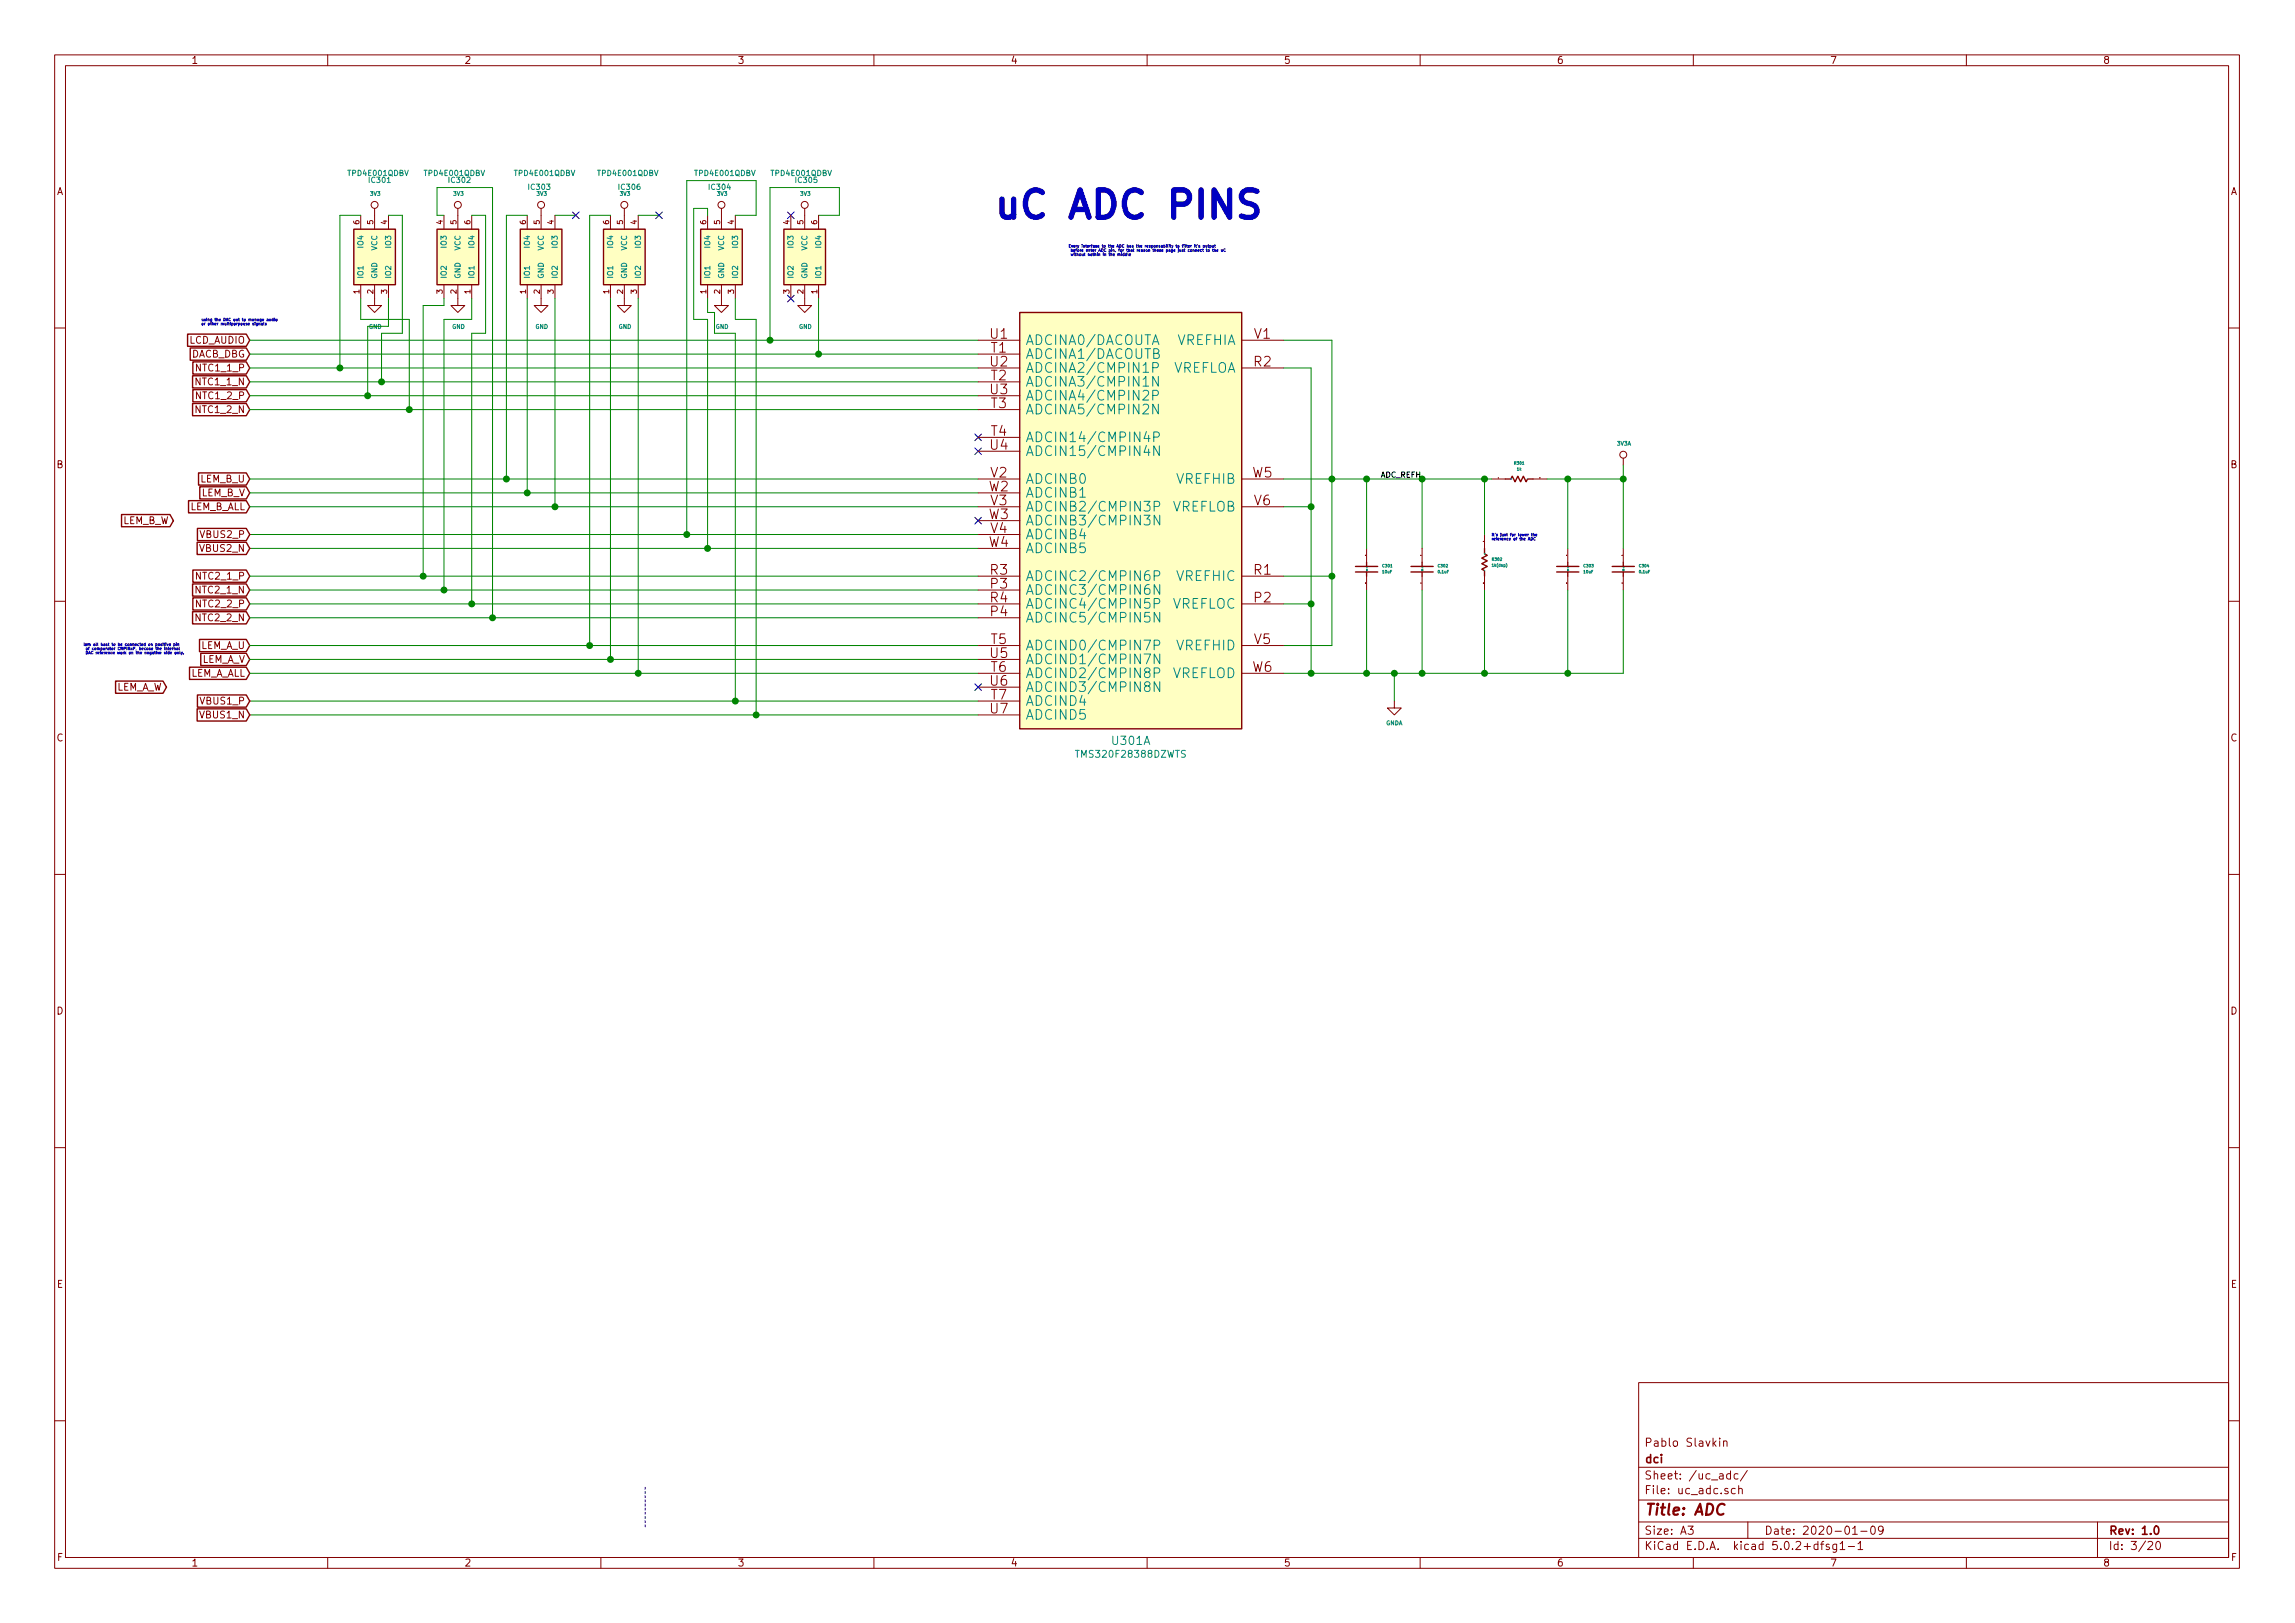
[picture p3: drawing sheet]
<svg xmlns="http://www.w3.org/2000/svg" width="420mm" height="297mm" viewBox="0 0 420 297" stroke-linecap="round" stroke-linejoin="round" font-family="sans-serif">
<defs><g id="words">
<text font-size="7" fill="#0000c2" x="181.6" y="40">uC ADC PINS</text>
<text font-size="2.8" fill="#840000" x="301" y="277.3">Title: ADC</text>
<g font-size="2.5" fill="#840000">
<text x="181.3" y="62">U1</text>
<text x="181.4" y="64.6">T1</text>
<text x="229.6" y="62">V1</text>
<text x="181.3" y="67.1">U2</text>
<text x="181.4" y="69.6">T2</text>
<text x="229.6" y="67.1">R2</text>
<text x="181.3" y="72.2">U3</text>
<text x="181.4" y="74.7">T3</text>
<text x="181.3" y="82.3">U4</text>
<text x="181.4" y="79.8">T4</text>
<text x="181" y="90">W2</text>
<text x="181.4" y="87.4">V2</text>
<text x="229.3" y="87.4">W5</text>
<text x="181" y="95">W3</text>
<text x="181.4" y="92.5">V3</text>
<text x="229.6" y="92.5">V6</text>
<text x="181" y="100.1">W4</text>
<text x="181.4" y="97.6">V4</text>
<text x="181.3" y="105.2">R3</text>
<text x="181.4" y="107.7">P3</text>
<text x="229.6" y="105.2">R1</text>
<text x="181.3" y="110.3">R4</text>
<text x="181.4" y="112.8">P4</text>
<text x="229.6" y="110.3">P2</text>
<text x="181.4" y="117.9">T5</text>
<text x="229.6" y="117.9">V5</text>
<text x="181.3" y="120.4">U5</text>
<text x="181.3" y="125.5">U6</text>
<text x="181.4" y="123">T6</text>
<text x="229.3" y="123">W6</text>
<text x="181.3" y="130.6">U7</text>
<text x="181.4" y="128.1">T7</text>
</g>
<g font-size="2.5" fill="#008484">
<text x="187.7" y="65.7">ADCINA1/DACOUTB</text>
<text x="187.7" y="63.2">ADCINA0/DACOUTA</text>
<text x="215.4" y="63.2">VREFHIA</text>
<text x="187.7" y="70.8">ADCINA3/CMPIN1N</text>
<text x="187.7" y="68.2">ADCINA2/CMPIN1P</text>
<text x="214.5" y="68.2">VREFLOA</text>
<text x="187.7" y="75.9">ADCINA5/CMPIN2N</text>
<text x="187.7" y="73.3">ADCINA4/CMPIN2P</text>
<text x="187.7" y="80.9">ADCIN14/CMPIN4P</text>
<text x="187.7" y="83.5">ADCIN15/CMPIN4N</text>
<text x="187.7" y="88.6">ADCINB0</text>
<text x="215.4" y="88.6">VREFHIB</text>
<text x="187.7" y="93.6">ADCINB2/CMPIN3P</text>
<text x="187.7" y="91.1">ADCINB1</text>
<text x="214.5" y="93.6">VREFLOB</text>
<text x="187.7" y="98.7">ADCINB4</text>
<text x="187.7" y="96.2">ADCINB3/CMPIN3N</text>
<text x="187.7" y="101.3">ADCINB5</text>
<text x="187.7" y="106.3">ADCINC2/CMPIN6P</text>
<text x="215.4" y="106.3">VREFHIC</text>
<text x="187.7" y="108.9">ADCINC3/CMPIN6N</text>
<text x="187.7" y="114">ADCINC5/CMPIN5N</text>
<text x="187.7" y="111.4">ADCINC4/CMPIN5P</text>
<text x="214.5" y="111.4">VREFLOC</text>
<text x="187.7" y="119">ADCIND0/CMPIN7P</text>
<text x="215.4" y="119">VREFHID</text>
<text x="187.7" y="124.1">ADCIND2/CMPIN8P</text>
<text x="187.7" y="121.6">ADCIND1/CMPIN7N</text>
<text x="214.5" y="124.1">VREFLOD</text>
<text x="187.7" y="129.2">ADCIND4</text>
<text x="187.7" y="126.7">ADCIND3/CMPIN8N</text>
<text x="187.7" y="131.7">ADCIND5</text>
</g>
<text font-size="2.1" fill="#008484" x="203.7" y="136.3">U301A</text>
<g font-size="2.1" fill="#840000">
<text x="301" y="267.8">dci</text>
<text x="301" y="264.8">Pablo Slavkin</text>
<text x="301" y="273.5">File: uc_adc.sch</text>
<text x="301" y="270.8">Sheet: /uc_adc/</text>
<text x="301" y="280.9">Size: A3</text>
<text x="323" y="280.9">Date: 2020-01-09</text>
<text x="386" y="280.9">Rev: 1.0</text>
<text x="301" y="283.7">KiCad E.D.A. kicad 5.0.2+dfsg1-1</text>
<text x="386" y="283.7">Id: 3/20</text>
</g>
<g font-size="1.8" fill="#840000">
<text x="35" y="11.7">1</text>
<text x="85" y="11.7">2</text>
<text x="135" y="11.7">3</text>
<text x="185" y="11.7">4</text>
<text x="235" y="11.7">5</text>
<text x="285" y="11.7">6</text>
<text x="335" y="11.7">7</text>
<text x="385" y="11.7">8</text>
<text x="10.4" y="35.7">A</text>
<text x="408.4" y="35.7">A</text>
<text x="34.6" y="62.9">LCD_AUDIO</text>
<text x="34.9" y="65.4">DACB_DBG</text>
<text x="36.1" y="70.5">NTC1_1_N</text>
<text x="36.2" y="68">NTC1_1_P</text>
<text x="36.1" y="75.6">NTC1_2_N</text>
<text x="36.2" y="73.1">NTC1_2_P</text>
<text x="10.4" y="85.7">B</text>
<text x="36.7" y="88.3">LEM_B_U</text>
<text x="408.4" y="85.7">B</text>
<text x="22.3" y="95.9">LEM_B_W</text>
<text x="34.5" y="93.4">LEM_B_ALL</text>
<text x="36.8" y="90.8">LEM_B_V</text>
<text x="36.8" y="101">VBUS2_N</text>
<text x="36.9" y="98.5">VBUS2_P</text>
<text x="36.2" y="106.1">NTC2_1_P</text>
<text x="36.1" y="113.7">NTC2_2_N</text>
<text x="36.1" y="108.6">NTC2_1_N</text>
<text x="36.2" y="111.2">NTC2_2_P</text>
<text x="36.7" y="118.8">LEM_A_U</text>
<text x="34.5" y="123.9">LEM_A_ALL</text>
<text x="36.8" y="121.3">LEM_A_V</text>
<text x="21.1" y="126.4">LEM_A_W</text>
<text x="36.8" y="131.5">VBUS1_N</text>
<text x="36.9" y="128.9">VBUS1_P</text>
<text x="10.4" y="135.7">C</text>
<text x="408.4" y="135.7">C</text>
<text x="10.4" y="185.7">D</text>
<text x="408.4" y="185.7">D</text>
<text x="10.4" y="235.7">E</text>
<text x="408.4" y="235.7">E</text>
<text x="10.5" y="285.7">F</text>
<text x="35" y="286.7">1</text>
<text x="85" y="286.7">2</text>
<text x="135" y="286.7">3</text>
<text x="185" y="286.7">4</text>
<text x="235" y="286.7">5</text>
<text x="285" y="286.7">6</text>
<text x="335" y="286.7">7</text>
<text x="385" y="286.7">8</text>
<text x="408.5" y="285.7">F</text>
</g>
<text font-size="1.8" fill="#008484" x="197.5" y="138.7">TMS320F28388DZWTS</text>
<g font-size="1.4" fill="#008484">
<text x="63.9" y="32.2">TPD4E001QDBV</text>
<text x="67.7" y="33.5">IC301</text>
<text x="77.8" y="32.2">TPD4E001QDBV</text>
<text x="82.3" y="33.5">IC302</text>
<text x="94.3" y="32.2">TPD4E001QDBV</text>
<text x="96.9" y="34.7">IC303</text>
<text x="109.6" y="32.2">TPD4E001QDBV</text>
<text x="113.4" y="34.7">IC306</text>
<text x="127.4" y="32.2">TPD4E001QDBV</text>
<text x="129.9" y="34.7">IC304</text>
<text x="141.3" y="32.2">TPD4E001QDBV</text>
<text x="145.8" y="33.5">IC305</text>
<text x="66.5" y="45.2" transform="rotate(-90 66.5 45.2)">IO4</text>
<text x="69.1" y="45.9" transform="rotate(-90 69.1 45.9)">VCC</text>
<text x="71.6" y="45.2" transform="rotate(-90 71.6 45.2)">IO3</text>
<text x="81.8" y="45.2" transform="rotate(-90 81.8 45.2)">IO3</text>
<text x="84.3" y="45.9" transform="rotate(-90 84.3 45.9)">VCC</text>
<text x="86.8" y="45.2" transform="rotate(-90 86.8 45.2)">IO4</text>
<text x="97" y="45.2" transform="rotate(-90 97 45.2)">IO4</text>
<text x="99.5" y="45.9" transform="rotate(-90 99.5 45.9)">VCC</text>
<text x="102.1" y="45.2" transform="rotate(-90 102.1 45.2)">IO3</text>
<text x="112.2" y="45.2" transform="rotate(-90 112.2 45.2)">IO4</text>
<text x="114.8" y="45.9" transform="rotate(-90 114.8 45.9)">VCC</text>
<text x="117.3" y="45.2" transform="rotate(-90 117.3 45.2)">IO3</text>
<text x="130" y="45.2" transform="rotate(-90 130 45.2)">IO4</text>
<text x="132.6" y="45.9" transform="rotate(-90 132.6 45.9)">VCC</text>
<text x="135.1" y="45.2" transform="rotate(-90 135.1 45.2)">IO3</text>
<text x="145.3" y="45.2" transform="rotate(-90 145.3 45.2)">IO3</text>
<text x="147.8" y="45.9" transform="rotate(-90 147.8 45.9)">VCC</text>
<text x="150.3" y="45.2" transform="rotate(-90 150.3 45.2)">IO4</text>
<text x="66.5" y="51.1" transform="rotate(-90 66.5 51.1)">IO1</text>
<text x="69.1" y="51.1" transform="rotate(-90 69.1 51.1)">GND</text>
<text x="71.6" y="51.1" transform="rotate(-90 71.6 51.1)">IO2</text>
<text x="81.8" y="51.1" transform="rotate(-90 81.8 51.1)">IO2</text>
<text x="84.3" y="51.1" transform="rotate(-90 84.3 51.1)">GND</text>
<text x="86.8" y="51.1" transform="rotate(-90 86.8 51.1)">IO1</text>
<text x="97" y="51.1" transform="rotate(-90 97 51.1)">IO1</text>
<text x="99.5" y="51.1" transform="rotate(-90 99.5 51.1)">GND</text>
<text x="102.1" y="51.1" transform="rotate(-90 102.1 51.1)">IO2</text>
<text x="112.2" y="51.1" transform="rotate(-90 112.2 51.1)">IO1</text>
<text x="114.8" y="51.1" transform="rotate(-90 114.8 51.1)">GND</text>
<text x="117.3" y="51.1" transform="rotate(-90 117.3 51.1)">IO2</text>
<text x="130" y="51.1" transform="rotate(-90 130 51.1)">IO1</text>
<text x="132.6" y="51.1" transform="rotate(-90 132.6 51.1)">GND</text>
<text x="135.1" y="51.1" transform="rotate(-90 135.1 51.1)">IO2</text>
<text x="145.3" y="51.1" transform="rotate(-90 145.3 51.1)">IO2</text>
<text x="147.8" y="51.1" transform="rotate(-90 147.8 51.1)">GND</text>
<text x="150.3" y="51.1" transform="rotate(-90 150.3 51.1)">IO1</text>
</g>
<g font-size="1.4" fill="#840000">
<text x="65.8" y="41.1" transform="rotate(-90 65.8 41.1)">6</text>
<text x="68.3" y="41.1" transform="rotate(-90 68.3 41.1)">5</text>
<text x="70.9" y="41.1" transform="rotate(-90 70.9 41.1)">4</text>
<text x="81" y="41.1" transform="rotate(-90 81 41.1)">4</text>
<text x="83.6" y="41.1" transform="rotate(-90 83.6 41.1)">5</text>
<text x="86.1" y="41.1" transform="rotate(-90 86.1 41.1)">6</text>
<text x="96.3" y="41.1" transform="rotate(-90 96.3 41.1)">6</text>
<text x="98.8" y="41.1" transform="rotate(-90 98.8 41.1)">5</text>
<text x="101.3" y="41.1" transform="rotate(-90 101.3 41.1)">4</text>
<text x="111.5" y="41.1" transform="rotate(-90 111.5 41.1)">6</text>
<text x="114" y="41.1" transform="rotate(-90 114 41.1)">5</text>
<text x="116.6" y="41.1" transform="rotate(-90 116.6 41.1)">4</text>
<text x="129.3" y="41.1" transform="rotate(-90 129.3 41.1)">6</text>
<text x="131.8" y="41.1" transform="rotate(-90 131.8 41.1)">5</text>
<text x="134.4" y="41.1" transform="rotate(-90 134.4 41.1)">4</text>
<text x="144.5" y="41.1" transform="rotate(-90 144.5 41.1)">4</text>
<text x="147.1" y="41.1" transform="rotate(-90 147.1 41.1)">5</text>
<text x="149.6" y="41.1" transform="rotate(-90 149.6 41.1)">6</text>
<text x="65.8" y="53.8" transform="rotate(-90 65.8 53.8)">1</text>
<text x="68.3" y="53.8" transform="rotate(-90 68.3 53.8)">2</text>
<text x="70.9" y="53.8" transform="rotate(-90 70.9 53.8)">3</text>
<text x="81" y="53.8" transform="rotate(-90 81 53.8)">3</text>
<text x="83.6" y="53.8" transform="rotate(-90 83.6 53.8)">2</text>
<text x="86.1" y="53.8" transform="rotate(-90 86.1 53.8)">1</text>
<text x="96.3" y="53.8" transform="rotate(-90 96.3 53.8)">1</text>
<text x="98.8" y="53.8" transform="rotate(-90 98.8 53.8)">2</text>
<text x="101.3" y="53.8" transform="rotate(-90 101.3 53.8)">3</text>
<text x="111.5" y="53.8" transform="rotate(-90 111.5 53.8)">1</text>
<text x="114" y="53.8" transform="rotate(-90 114 53.8)">2</text>
<text x="116.6" y="53.8" transform="rotate(-90 116.6 53.8)">3</text>
<text x="129.3" y="53.8" transform="rotate(-90 129.3 53.8)">1</text>
<text x="131.8" y="53.8" transform="rotate(-90 131.8 53.8)">2</text>
<text x="134.4" y="53.8" transform="rotate(-90 134.4 53.8)">3</text>
<text x="144.5" y="53.8" transform="rotate(-90 144.5 53.8)">3</text>
<text x="147.1" y="53.8" transform="rotate(-90 147.1 53.8)">2</text>
<text x="149.6" y="53.8" transform="rotate(-90 149.6 53.8)">1</text>
</g>
<text font-size="1.4" x="252.7" y="87.4">ADC_REFH</text>
<g font-size="1.1" fill="#008484">
<text x="67.5" y="60.2">GND</text>
<text x="82.8" y="60.2">GND</text>
<text x="98" y="60.2">GND</text>
<text x="113.3" y="60.2">GND</text>
<text x="131" y="60.2">GND</text>
<text x="146.3" y="60.2">GND</text>
<text x="253.7" y="132.7">GNDA</text>
</g>
<g font-size="1" fill="#008484">
<text x="67.8" y="35.8">3V3</text>
<text x="83.1" y="35.8">3V3</text>
<text x="98.3" y="35.8">3V3</text>
<text x="113.6" y="35.8">3V3</text>
<text x="131.3" y="35.8">3V3</text>
<text x="146.6" y="35.8">3V3</text>
<text x="296.1" y="81.5">3V3A</text>
</g>
<g font-size=".7" fill="#0000c2">
<text x="195.6" y="45.3">Every interfase to the ADC has the responsability to filter it's output</text>
<text x="195.8" y="46.1">before enter ADC pin, for that reason these page just connect to the uC</text>
<text x="195.8" y="46.8">without nothin in the middle</text>
<text x="36.8" y="58.8">using the DAC out to manage audio</text>
<text x="36.8" y="59.5">or other multiporpouse signals</text>
<text x="273" y="98.1">it's just for lower the</text>
<text x="273" y="98.9">reference of the ADC</text>
<text x="15.2" y="118.2">lem all hast to be connected on positive pin</text>
<text x="15.4" y="119">of comparator CMPINxP, becose the internal</text>
<text x="15.4" y="119.7">DAC reference work on the negative side only.</text>
</g>
<g font-size=".7" fill="#008484">
<text x="277.3" y="85">R301</text>
<text x="277.7" y="86.1">1k</text>
<text x="253.1" y="104.9">10uF</text>
<text x="253.2" y="103.8">C301</text>
<text x="263.3" y="103.8">C302</text>
<text x="263.3" y="104.9">0.1uF</text>
<text x="273.2" y="102.6">R302</text>
<text x="273.3" y="103.7">1k(dnp)</text>
<text x="290" y="104.9">10uF</text>
<text x="290" y="103.8">C303</text>
<text x="300.2" y="103.8">C304</text>
<text x="300.2" y="104.9">0.1uF</text>
</g>
</g></defs>
<g fill="none" stroke="#840000" stroke-width=".18">
<path d="M10 10h400v277h-400zM12 12h396v273.1h-396zM60 10v2M110 10v2M160 10v2M210 10v2M260 10v2M310 10v2M360 10v2M66 39.4v2.5M68.6 38.1v3.8M71.1 39.4v2.5"/>
<path d="M81.3 39.4v2.5M83.8 38.1v3.8M86.4 39.4v2.5M96.5 39.4v2.5M99.1 38.1v3.8M101.6 39.4v2.5M111.8 39.4v2.5M114.3 38.1v3.8M116.8 39.4v2.5M129.5 39.4v2.5M132.1 38.1v3.8M134.6 39.4v2.5"/>
<path d="M144.8 39.4v2.5M147.3 38.1v3.8M149.9 39.4v2.5M66 52.1v2.5M68.6 52.1v3.8h1.2l-1.2 1.3-1.3-1.3h1.3M71.1 52.1v2.5M81.3 52.1v2.5M83.8 52.1v3.8h1.3l-1.3 1.3-1.3-1.3h1.3M86.4 52.1v2.5M96.5 52.1v2.5M99.1 52.1v3.8h1.2l-1.2 1.3-1.3-1.3h1.3M101.6 52.1v2.5"/>
<path d="M111.8 52.1v2.5M114.3 52.1v3.8h1.3l-1.3 1.3-1.3-1.3h1.3M116.8 52.1v2.5M129.5 52.1v2.5M132.1 52.1v3.8h1.2l-1.2 1.3-1.3-1.3h1.3M134.6 52.1v2.5M144.8 52.1v2.5M147.3 52.1v3.8h1.3l-1.3 1.3-1.3-1.3h1.3M149.9 52.1v2.5M10 60h2M179.1 67.3h7.6M179.1 64.8h7.6"/>
<path d="M179.1 69.9h7.6M179.1 75h7.6M179.1 62.3h7.6M179.1 72.4h7.6M227.3 67.3h7.6M227.3 62.3h7.6M408 60h2M179.1 87.7h7.6M179.1 80h7.6M179.1 82.6h7.6M179.1 92.7h7.6M179.1 97.8h7.6"/>
<path d="M179.1 90.2h7.6M179.1 95.3h7.6M227.3 87.7h7.6M227.3 92.7h7.6M271.6 99.1h.1M271.8 97.8v2.6M273 87.7h2.6M274.3 87.5h.1M280.7 87.7h2.5M281.9 87.5h.1M297.2 83.9v1.2M10 110h2"/>
<path d="M179.1 110.5h7.6M179.1 108h7.6M179.1 113.1h7.6M179.1 105.4h7.6M179.1 118.1h7.6M179.1 100.4h7.6M227.3 110.5h7.6M227.3 105.4h7.6M227.3 118.1h7.6M250 101.6h.1M250 106.7h.1M250.2 100.4v2.5"/>
<path d="M250.2 105.4v2.6M260.1 101.6h.1M260.1 106.7h.1M260.3 100.4v2.5M260.3 105.4v2.6M271.6 106.7h.1M271.8 105.4v2.6M286.8 101.6h.1M286.8 106.7h.1M287 100.4v2.5M287 105.4v2.6M297 101.6h.1"/>
<path d="M297 106.7h.1M297.2 100.4v2.5M297.2 105.4v2.6M408 110h2M179.1 123.2h7.6M179.1 128.3h7.6M179.1 120.7h7.6M179.1 125.8h7.6M179.1 130.8h7.6M227.3 123.2h7.6M255.3 128.3v1.3h1.2l-1.2 1.2-1.3-1.2h1.3M10 160h2"/>
<path d="M408 160h2M10 210h2M408 210h2M300 253h108v32.1h-108zM10 260h2M300 278.5h108M300 274.5h108M300 268.5h108M309 279.3h1l-.5 .6 .4 .1v.7l-.2 .1-.7-.1M314.8 263.2v.2M314.8 263.7v1M315.5 263.8l.2-.1 .4 .1 .1 .9"/>
<path d="M315.5 263.7v1M316.8 269.8l-.4-.1-.3 .3 .1 .6 .2 .1 .4-.1M316.8 269.2v1.5M317.7 272.5l-.5-.1-.2 .3v.6l.2 .1 .5-.1M318.2 269.8l-.4-.1-.3 .3 .1 .6h.6M318.3 272.5h.1a.37 .37 0 0 1 .6 .1v.8M318.3 271.9v1.5M319.9 269.1l-1.3 2M320 278.5v3M342.6 279.5l.4-.2a.94 .94 0 0 1 0 1.5 .82 .82 0 0 1-.4-1.3zM344.8 279.9l-.4 .3h-.2l-.3-.3v-.3l.1-.2 .4-.1 .3 .2a1.13 1.13 0 0 1-.3 1.2l-.4 .1M384 278.5v6.6"/>
<path d="M408 260h2M60 285.1v1.9M110 285.1v1.9M160 285.1v1.9M210 285.1v1.9M260 285.1v1.9M300 281.5h108M310 285.1v1.9M333.3 282.6h.6M333.9 282.1l-.4 .2v1.3M334.9 282.7l-.4-.1-.2 .2 .1 .2 .5 .2v.3h-.6M336.2 282.6v1.2l-.3 .3-.3-.1"/>
<path d="M336.2 282.7l-.4-.1-.3 .3 .1 .6 .2 .1 .4-.1M336.9 282.5l.4-.4v1.5M336.9 283.6h.8M338.4 283h1.1M339.2 280.8h.8M340.2 282.5l.4-.4v1.5M340.2 283.6h.8M340.7 280.2h1.1M360 285.1v1.9M393.2 282.3l.6-.2 .3 .4-.9 1.1h.9M394.8 282.3l.2-.2a.86 .86 0 0 1 .2 1.5 .79 .79 0 0 1-.4-1.3z"/>
<circle cx="68.6" cy="37.5" r=".63"/>
<circle cx="83.8" cy="37.5" r=".63"/>
<circle cx="99.1" cy="37.5" r=".63"/>
<circle cx="114.3" cy="37.5" r=".63"/>
<circle cx="132.1" cy="37.5" r=".63"/>
<circle cx="147.3" cy="37.5" r=".63"/>
<circle cx="297.2" cy="83.2" r=".63"/>
</g>
<path d="M394.5 279.5l.2-.2a.81 .81 0 0 1 .6 .6 .81 .81 0 0 1-.3 .8l-.1 .1a.79 .79 0 0 1-.4-1.3z" fill="none" stroke="#840000" stroke-width=".3"/>
<path d="M315.7 275.4a.88 .88 0 0 0-1 0 .88 .88 0 0 0-.3 1 .71 .71 0 0 0 .3 .7 .71 .71 0 0 0 .8-.1" fill="none" stroke="#840000" stroke-width=".41"/>
<path d="M118.1 279.4v-7.6" fill="none" stroke="#0000c2" stroke-width=".18" stroke-dasharray=".4 .4"/>
<g fill="none" stroke="#008400" stroke-width=".18">
<path d="M66 39.4h-3.8v27.9M71.1 39.4h2.6v21.6h-3.9v8.9M81.3 39.4h-1.3v-5.1h10.2v78.8M86.4 39.4h2.5v21.6h-2.5v49.5M96.5 39.4h-3.8v48.3M101.6 39.4h3.8M111.8 39.4h-3.9v78.7M116.8 39.4h3.8M129.5 39.4v-1.3h-2.5v20.4h2.5v41.9M134.6 39.4h3.8v-6.3h-12.7v64.7M149.9 39.4h3.8v-5.1h-12.7v28M66 54.6v3.9h8.9v16.5"/>
<path d="M71.1 54.6v5.1h-3.8v12.7M81.3 54.6v1.3h-3.8v49.5M86.4 54.6v3.9h-5.1v49.5M96.5 54.6v35.6M101.6 54.6v38.1M111.8 54.6v66.1M116.8 54.6v68.6M129.5 54.6v2.6h1.3v3.8h3.8v67.3M134.6 54.6v3.9h3.8v72.3M149.9 54.6v10.2M45.7 67.3h133.4M45.7 62.3h133.4"/>
<path d="M45.7 75h133.4M45.7 69.9h133.4M45.7 72.4h133.4M45.7 64.8h133.4M234.9 67.3h5.1v55.9M234.9 62.3h8.9v55.8h-8.9M45.7 92.7h133.4M45.7 87.7h133.4M45.7 90.2h133.4M45.7 97.8h133.4M234.9 92.7h5.1M234.9 87.7h38.1"/>
<path d="M250.2 87.7v12.7M260.3 87.7v12.7M271.8 87.7v10.1M283.2 87.7h14M287 87.7v12.7M297.2 85.1v15.3M45.7 110.5h133.4M45.7 105.4h133.4M45.7 118.1h133.4M45.7 100.4h133.4M45.7 113.1h133.4M45.7 108h133.4"/>
<path d="M234.9 110.5h5.1M234.9 105.4h8.9M250.2 108v15.2M260.3 108v15.2M271.8 108v15.2M287 108v15.2M297.2 108v15.2h-62.3M45.7 123.2h133.4M45.7 120.7h133.4M45.7 128.3h133.4M45.7 130.8h133.4M255.3 123.2v5.1"/>
</g>
<g fill="#008400" stroke="#008400" stroke-width=".25">
<circle cx="240" cy="123.2" r=".51"/>
<circle cx="240" cy="110.5" r=".51"/>
<circle cx="240" cy="92.7" r=".51"/>
<circle cx="243.8" cy="87.7" r=".51"/>
<circle cx="243.8" cy="105.4" r=".51"/>
<circle cx="250.2" cy="87.7" r=".51"/>
<circle cx="287" cy="87.7" r=".51"/>
<circle cx="297.2" cy="87.7" r=".51"/>
<circle cx="255.3" cy="123.2" r=".51"/>
<circle cx="287" cy="123.2" r=".51"/>
<circle cx="250.2" cy="123.2" r=".51"/>
<circle cx="92.7" cy="87.7" r=".51"/>
<circle cx="96.5" cy="90.2" r=".51"/>
<circle cx="101.6" cy="92.7" r=".51"/>
<circle cx="108" cy="118.1" r=".51"/>
<circle cx="111.8" cy="120.7" r=".51"/>
<circle cx="116.8" cy="123.2" r=".51"/>
<circle cx="62.2" cy="67.3" r=".51"/>
<circle cx="74.9" cy="75" r=".51"/>
<circle cx="77.5" cy="105.4" r=".51"/>
<circle cx="81.3" cy="108" r=".51"/>
<circle cx="86.4" cy="110.5" r=".51"/>
<circle cx="90.2" cy="113.1" r=".51"/>
<circle cx="125.7" cy="97.8" r=".51"/>
<circle cx="129.5" cy="100.4" r=".51"/>
<circle cx="134.6" cy="128.3" r=".51"/>
<circle cx="138.4" cy="130.8" r=".51"/>
<circle cx="260.3" cy="87.7" r=".51"/>
<circle cx="260.3" cy="123.2" r=".51"/>
<circle cx="271.8" cy="87.7" r=".51"/>
<circle cx="271.8" cy="123.2" r=".51"/>
<circle cx="69.9" cy="69.9" r=".51"/>
<circle cx="67.3" cy="72.4" r=".51"/>
<circle cx="149.9" cy="64.8" r=".51"/>
<circle cx="141" cy="62.3" r=".51"/>
</g>
<g fill="none" stroke="#840000" stroke-width=".25">
<path d="M64.8 41.9h7.6v10.2h-7.6zM80 41.9h7.6v10.2h-7.6zM95.2 41.9h7.7v10.2h-7.7zM110.5 41.9h7.6v10.2h-7.6zM128.3 41.9h7.6v10.2h-7.6zM143.5 41.9h7.6v10.2h-7.6zM186.7 57.2h40.6v76.2h-40.6zM34.3 61.1h10.8l.6 1.2-.6 1.1h-10.8zM34.8 63.7h10.3l.6 1.1-.6 1.1h-10.3zM35.3 73.8h9.8l.6 1.2-.6 1.1h-9.8zM35.3 68.8h9.8l.6 1.1-.6 1.1h-9.8zM35.3 71.3h9.8l.6 1.1-.6 1.1h-9.8z"/>
<path d="M35.3 66.2h9.8l.6 1.1-.6 1.2h-9.8zM22.3 94.2h8.8l.6 1.1-.6 1.1h-8.8zM34.5 91.6h10.6l.6 1.1-.6 1.2h-10.6zM36.1 99.2h9l.6 1.2-.6 1.1h-9zM36.1 96.7h9l.6 1.1-.6 1.1h-9zM36.3 86.5h8.8l.6 1.2-.6 1.1h-8.8zM36.6 89.1h8.5l.6 1.1-.6 1.1h-8.5zM275.6 87.7h1l.3-.5 .5 1 .5-1 .5 1 .5-1 .5 1 .3-.5h1M35.3 111.9h9.8l.6 1.2-.6 1.1h-9.8zM35.3 106.9h9.8l.6 1.1-.6 1.1h-9.8zM35.3 109.4h9.8l.6 1.1-.6 1.1h-9.8zM35.3 104.3h9.8l.6 1.1-.6 1.2h-9.8z"/>
<path d="M36.5 117h8.6l.6 1.1-.6 1.2h-8.6zM36.8 119.6h8.3l.6 1.1-.6 1.1h-8.3zM248.2 104.7h4M248.2 103.7h4M250.2 102.9v.8M250.2 104.7v.7M258.3 104.7h4.1M258.3 103.7h4.1M260.3 102.9v.8M260.3 104.7v.7M271.8 100.4v1l.5 .2-1 .5 1 .6-1 .5 1 .5-1 .5 .5 .2v1M285 104.7h4.1"/>
<path d="M285 103.7h4.1M287 102.9v.8M287 104.7v.7M295.1 104.7h4.1M295.1 103.7h4.1M297.2 102.9v.8M297.2 104.7v.7M21.2 124.6h8.6l.7 1.2-.7 1.1h-8.6zM34.7 122.1h10.4l.6 1.1-.6 1.1h-10.4zM36.1 129.7h9l.6 1.1-.6 1.2h-9zM36.1 127.2h9l.6 1.1-.6 1.1h-9z"/>
</g>
<g fill="none" stroke="#008484" stroke-width=".18">
<path d="M211 63.1l.6-1.8 .6 1.8M211 67.3h.7l.4-.3a.49 .49 0 0 0-.4-.6h-.7v1.7M211 72.4h.7l.4-.4a.49 .49 0 0 0-.4-.6h-.7v1.8M211.2 64.7l.8-.1a.42 .42 0 0 0 .2-.5 .42 .42 0 0 0-.4-.3h-.6v1.8h.7a.47 .47 0 0 0 .4-.5 .47 .47 0 0 0-.5-.4M211.2 80l.9-.1a.5 .5 0 0 0-.2-.8h-.7v1.7M212.1 68.9v1.8l-1.1-1.8v1.8M212.1 74v1.8l-1.1-1.8v1.8M211.3 92.7h.7l.3-.3a.49 .49 0 0 0-.3-.6h-.7v1.7M212.2 81.6v1.8l-1-1.8v1.8M212.3 94.3v1.8l-1-1.8v1.8M276.6 87.7h.1M279.6 87.6v.1"/>
<path d="M211.3 105.4h.7l.3-.3a.49 .49 0 0 0-.3-.6h-.7v1.7M211.3 110.5h.7l.3-.4a.49 .49 0 0 0-.3-.6h-.7v1.8M211.3 118.1h.7l.3-.3a.49 .49 0 0 0-.3-.6h-.7v1.7M212.3 107v1.8l-1-1.8v1.8M212.3 112.1v1.8l-1-1.8v1.8M212.3 119.7v1.8l-1-1.8v1.8M250.2 104.4h.1M250.2 104.3h.1M250.2 104.2v.1M250.2 103.9h.1M260.3 104.4h.1M260.3 104.3h.1"/>
<path d="M260.3 104.2v.1M260.3 103.9h.1M271.8 104.4h.1M271.8 101.4h.1M275.7 103.1l.2 .3-.2 .5M287 104.4h.1M287 104.3h.1M287 104.2v.1M287 103.9h.1M297.2 104.4h.1M297.2 104.3h.1M297.2 104.2v.1"/>
<path d="M297.2 103.9h.1M196.9 137.3h.7M211.3 123.2h.7l.3-.4a.49 .49 0 0 0-.3-.6h-.7v1.8M212.3 124.8v1.8l-1-1.8v1.8"/>
</g>
<g fill="none" stroke="#0000c2" stroke-width=".18">
<path d="M46.7 59.1v.4M47.1 59.1v.4l-.2 .1M47.1 59.2h-.2v.3h.2M47.4 59.2h.2v.3M47.4 59.1v.4M47.8 59.2h.2l.1 .3M48 58.6l.3-.1v-.1l-.3 .1 .1 .2h.2M48.1 59.3l-.3 .1 .3 .1M48.3 59l.1 .5M48.7 59.2h-.2l.2 .3h-.2M48.9 58.4l.2 .1v.2h-.2v-.1l.2-.1M49.3 58.4l.1 .3h.2"/>
<path d="M49.6 58.4v.3M50 58.2v.5h-.2v-.3h.2M50.3 58.2v.1M50.3 58.4v.3M50.5 58.4h.2v.3h-.2zM204.6 46.5h.3v.3M204.6 46.4v.4M204.9 46.5h.2v.3M205.3 46.4v.4M205.8 46.3v.5h-.2v-.3h.2M206.2 46.3v.5h-.2v-.3h.2M206.5 46.3l.1 .5"/>
<path d="M206.7 46.6h.3v-.1h-.3l.1 .3h.2M216.8 44.8h.1M216.8 44.9v.4M217 44.8l.1 .5M217.2 44.9h.2M217.3 44.8v.4l.1 .1M217.6 45.1l.2-.1v-.1l-.2 .1v.2h.2M218 44.9v.4M218.2 44.9l-.2 .1M218.4 45.7h.2v.3M218.4 45.7v.3M218.7 44.8h.1"/>
<path d="M218.7 44.9v.4M218.9 45.7h.2v.3M218.9 44.9h.2M218.9 45.7v.3M218.9 44.8v.4l.2 .1M219.3 44.8h-.1M219.3 45.9l.3-.1-.1-.1-.2 .1v.2h.2M219.7 44.9l-.2 .1 .2 .2h-.2M220 45.7l-.3 .1 .1 .2h.2M220.1 45.7h.2M220.2 45.5l.1 .5M220.3 45h.2v.2h-.2z"/>
<path d="M220.8 44.9v.3h.2M220.8 45.7h.2M220.9 45.5v.5h.1M221 44.9v.4M221.1 44.9h.2M221.2 45.7h.2v.3h-.2zM221.2 44.8l.1 .5M221.5 44.9l.2 .1v.2h-.2M221.5 44.9v.5M221.9 44.9l.1 .3h.2M221.9 45.7h.2M222 45.5v.5h.1"/>
<path d="M222.2 44.9v.4M222.3 45.7h.2v.3M222.3 45.5v.5M222.3 44.9h.2M222.4 44.8v.4l.1 .1M222.8 45.9l.2-.1v-.1l-.2 .1v.2h.2M223.6 45.7v.3h.2M223.8 45.7v.3M224.3 45.6a.23 .23 0 0 0-.3 .2 .23 .23 0 0 0 .3 .2M279.7 97.8v.3M279.8 98.9l.1-.5 .2 .5M279.8 98.7h.3"/>
<path d="M279.9 97.8l-.2 .1M280.3 98.4a.26 .26 0 0 1 .3 .2 .26 .26 0 0 1-.3 .3zM280.3 97.8h.2M280.4 97.6l.1 .5M280.7 97.8h.2v.3M280.7 97.6v.5M281.1 98.4a.23 .23 0 0 0-.3 .2 .23 .23 0 0 0 .3 .2M281.1 97.9h.3v-.1h-.3l.1 .3h.2M29 117.9h.2v.2h-.2zM29.6 117.8l-.2 .1 .2 .2h-.2M29.8 117.7h.1M29.8 117.8v.4"/>
<path d="M30 117.8h.2M30.1 117.7v.4l.1 .1M30.1 118.4v.1M30.1 118.6v.3M30.3 119.4h-.2l.2 .3h-.2M30.4 117.7h.1M30.4 118.6h.2v.3M30.4 117.8v.4M30.4 118.6v.3M30.5 119.2h.1M30.5 119.3v.4M30.6 117.8l.1 .4 .1-.4"/>
<path d="M30.8 118.6h.2M30.8 118.4v.5h.2M31 119.2v.5h-.2v-.3h.2M31 118l.2-.1v-.1l-.2 .1v.2h.2M31.1 118.8l.2-.1v-.1l-.2 .1v.2h.2M31.2 119.5h.2v-.1h-.2v.3h.2M31.6 118.6v.3M31.7 118.6l-.1 .1M31.8 117.8l.3 .1-.1 .2h-.2M31.8 117.8v.5M31.9 118.6h.2v.3M31.9 118.6v.3"/>
<path d="M32.1 119.4h.2l-.1 .3-.2-.1zM32.3 117.7h.1M32.3 117.8v.4M32.3 118.6h.2l.1 .3M32.5 119.4h.2v.3M32.5 119.3v.4M32.5 117.9l.2-.1 .1 .4M32.5 117.8v.4M32.6 118.7l-.3 .1 .3 .1M32.8 118.4l.1 .5M32.9 119.2l.1 .5M33.2 119.3l.1 .4"/>
<path d="M33.4 119.3l-.2 .5M33.6 119.6v.1"/>
</g>
<path d="M230.1 35l-.7-.2h-1.2a1.22 1.22 0 0 0-.9 1.2 1.22 1.22 0 0 0 .9 1.1 1.79 1.79 0 0 1 1.9 1.2 1.27 1.27 0 0 1-.9 1.5h-1.2l-.7-.3" fill="none" stroke="#0000c2" stroke-width=".99"/>
<g fill="none" stroke="#000084" stroke-width=".18">
<path d="M104.8 38.8l1.2 1.2M106 38.8l-1.2 1.2M120 38.8l1.3 1.2M121.3 38.8l-1.3 1.2M144.2 38.8l1.2 1.2M145.4 38.8l-1.2 1.2M144.2 54l1.2 1.3M145.4 54l-1.2 1.3M178.5 79.4l1.2 1.3M179.7 79.4l-1.2 1.3M178.5 82l1.2 1.2M178.5 94.7l1.2 1.2"/>
<path d="M179.7 82l-1.2 1.2M179.7 94.7l-1.2 1.2M178.5 125.2l1.2 1.2M179.7 125.2l-1.2 1.2"/>
</g>
<g fill="#ffffc2" stroke="#ffffc2" stroke-width=".18">
<path d="M186.7 57.2h40.6v76.2h-40.6z"/>
<path d="M64.8 41.9h7.6v10.2h-7.6z"/>
<path d="M80 41.9h7.6v10.2h-7.6z"/>
<path d="M95.2 41.9h7.7v10.2h-7.7z"/>
<path d="M128.3 41.9h7.6v10.2h-7.6z"/>
<path d="M110.5 41.9h7.6v10.2h-7.6z"/>
<path d="M143.5 41.9h7.6v10.2h-7.6z"/>
</g>
<use href="#words"/>
</svg>
